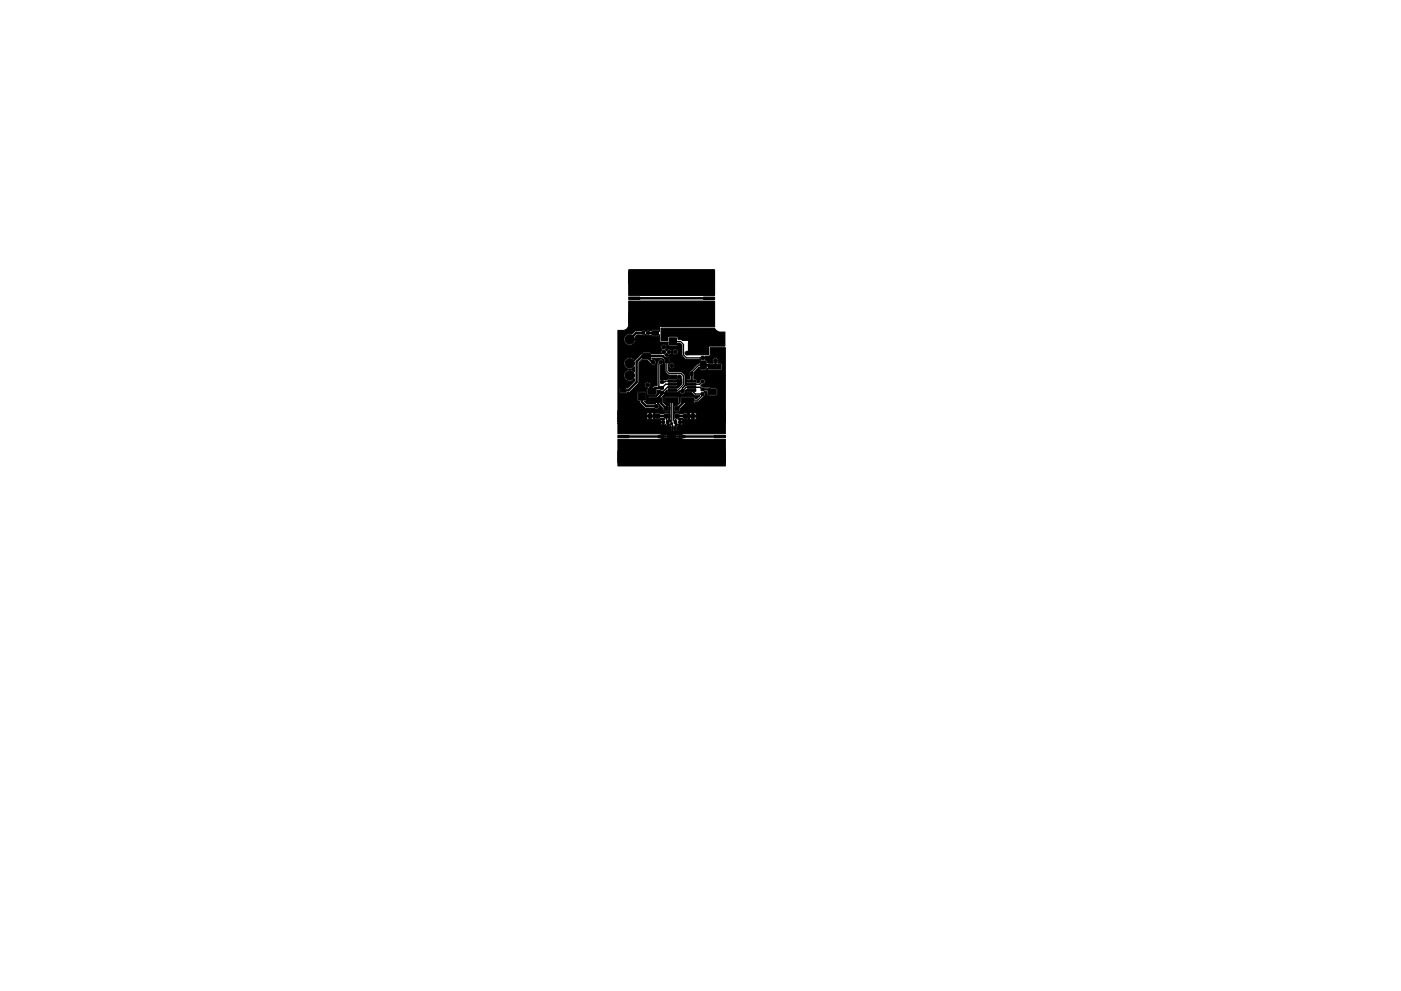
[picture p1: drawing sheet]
<svg xmlns="http://www.w3.org/2000/svg" width="297mm" height="210mm" viewBox="0 0 297 210" stroke-linecap="round" stroke-linejoin="round" font-family="sans-serif">
<g fill="#000" stroke="#000" stroke-width=".21">
<path d="M133.3 57.7h5.1v2.5h-5.1zM133.3 57.2h18.1l.1 5.5h-18.2zM133.3 66.4h5.1v2.4h-5.1zM133.3 63h2.3v.5h-2.3zM133.3 63.9h18.2v5.4h-11.5l-.2 .2v.8l-.4-.3h-1l-.3 .2-.9-.1-.3 .2-.3-.2h-1.7l-1 .7a1.23 1.23 0 0 0-1.6 1.1 1.23 1.23 0 0 0 1.4 1.3 1.23 1.23 0 0 0 .9-1.6l.5-.5h1.5l.3-.2 .2 .2h1l.3 .3h1l.4-.4 .1 1.5 1.7 .1 .2 .8h1.7l.1-.2v-.4h.5l.5 .4v2.2l.8 .8 3.2 .2-.3 .2v.5l-.4 .1-1.7 1.7v1.5l-.6 .1-.1 1.3-.7 .6h-.2l.6-.7v-2.2l-.7-.6h-2.5l-.3-.3 .1-1.1a.62 .62 0 0 0 .8 .6 .62 .62 0 0 0 .2-1 .62 .62 0 0 0-1 .3l-.1 .1v-.3l.3-.2v-1.2l-.2-.2h-.6l-.3-.3 .4-.3v.1a.61 .61 0 0 0 .8 .1 .61 .61 0 0 0 .3-.6l.1 .1a.62 .62 0 0 0 1 .5 .62 .62 0 0 0 0-1.1 .62 .62 0 0 0-1 .5l-.1-.1a.62 .62 0 0 0-.5-.4 .62 .62 0 0 0-.6 .3l-.2-.3a.61 .61 0 0 0 .1-.9 .61 .61 0 0 0-1 .1 .61 .61 0 0 0 .2 .9 .61 .61 0 0 0-.1 .9h-2.2l-.3-.4h-1.5l-1.7 1.8a1.23 1.23 0 0 0-1.8-.4 1.23 1.23 0 0 0-.1 1.9 1.23 1.23 0 0 0 1.8-.2v1.1a1.23 1.23 0 0 0-1.8-.1 1.23 1.23 0 0 0 0 1.8 1.23 1.23 0 0 0 1.8-.2v.5l-1.5 1.5-.3-.2-1.3 .1v1.1h1.3l.7-.1 2-2v-4.4l.7-.6 1.1 .1 .7 .7a.61 .61 0 0 0 .8 .4 .61 .61 0 0 0 .4-.8 .61 .61 0 0 0-.7-.4l-.2-.3h2.1l.5 .4v.7l.2 .1 .1 1.8 .7 .6h1.8l-.1 .1a.61 .61 0 0 0 .2 .8 .61 .61 0 0 0 .9-.2v1.2l-.9 .9v-1.7l-.2-.2-1.8-.1-.9 .3-.7-.1v-3.2a.62 .62 0 0 0 .7-.6 .62 .62 0 0 0-.7-.6 .62 .62 0 0 0-.6 .7l-.2 .3v4.6l-.5 .1-.4 .3h-.8a.61 .61 0 0 0 .1-1 .61 .61 0 0 0-1 .3 .61 .61 0 0 0 .6 .8l-.2 .3v.9l.4 .4h1.5l.3-.4v-.7h.8l-.3 .2v.5l-.7 .7h-1.4l-.2 .1 .1 1.3h1.4l-1.8 .1-.6-.6 .5-.2v-1.6l-.2-.2-1.7 .1-.1 1.8 .5 .1 .1 .4 1.2 1.1 1.9 .1a.62 .62 0 0 0 .9-.2 .62 .62 0 0 0-.3-.9h.1l1.1 1.1a.49 .49 0 0 0 .4 .6l.9-.1 .1-.7-.2-.4-.5-.1-.7-.7v-1l-.2-.1 .4-.4 .1-.5 .5-.5 .1 .3 .2 .1h1.8l.6-.3a.61 .61 0 0 0 .6 .7 .61 .61 0 0 0 .6-.7l.2-.3 .1 .6h1l.7 .7 1.1 .1-.6 .5h-.5l-.2-.3h-2.7l-.2 .1v1.1l-.7 .7a.52 .52 0 0 0-.7 .3l.2 .8 .9 .1a.5 .5 0 0 0 .3-.6l1.1-1.1h1.9l.1-.3 .8-.1 1.3-1.3 .1-.5-.2-.3h.6v.6l.4 .3h1.4l.3-.3 .1-1-.2-.3-3-.3-.3-.3 .3-.4 .5-.1 .1-.6-.2-.2h-.7l-.4 .7h-.5v-.7l-.6-.1 .1-1.4 1.1-1.2a.52 .52 0 0 0 .4 .7h1l.3-.4 .2 .4h2.8v-1.3l-.8-.1a.66 .66 0 0 0-.1-1 .66 .66 0 0 0-.9 .1v.9l-1.2-.1-.2-.5-.4-.1 .2-.4-.1-.4 1-.1 .1-1.7h3.2v18.2h-8.8l-.8 .3h-.8l-.2 .5 .2 .2h.8l.8 .2h8.8v5.7h-22.8v-5.7h8.8l.8-.2h.8l.2-.3-.2-.4h-.8l-.8-.3h-8.8v-2.1h9l.2 .2h.3v-.4h-.4l-.1 .2h-9v-.7h9l.1 .2h.4l-.1-.4h-.3l-.1 .2h-9v-.4h6.1l.2 .2h.4v-.6h.3v.6h.4l.1-.2v-.4h-1.3l-.1 .4h-6.1v-1h6.1l.1 .4h.5v-.6h.3v.6l.8-.2v.6l.2 .3 .7 .1 .3-.2h.7l.3 .1-.3 .1v1.1h.2a.2 .2 0 0 1 .3-.1 .2 .2 0 0 1 0 .4l.2 1.1 .6-.1v-1.5l.3 .5 .1 1.1h.9l.2-.8 .2-.4-.1-.3 .4 .1 .1-.4h.2l.1 .4 .3-.2v-.2h-.7l.1-.7h.2v.4h.4v-.4l-.9-.1 .3-.1h.6l.3 .2h.5l.7-.2 .1 .2h.4l.1-.6h.2v.6h.4l.2-.2-.1-.4h-1.2l-.1 .4h-.3v-1h.3l.1 .4h.5v-.6h.2v.6h.5l.1-.4-.3-.3-.9 .1-.2 .2-.7-.2h-.5l-.3 .2-1.5-.2-.4 .4 .2 .8-.2 .4v-3.6h1.1v-1.3l-.1-.1h-2.8l-.1 .2v1.1l1.2 .1v4l-.1-.4a.37 .37 0 0 1-.2-.3 .37 .37 0 0 1 .2-.3l-.1-.7-.4-.3-1.5 .2-.3-.2h-.6l-.3 .4h-.3v-.3l-.2-.2h-1l-.2 .3h-6.1v-17.7l1.5-.1 .7-.7zM136.2 70.3h.5v.6h-.5zM137.1 70.3h.5v.6h-.5zM136.3 77.8h1.5l.1 1.1h-1.6zM136.3 75h1.5l.1 1.1h-1.6zM137.4 79.7h1.6l.1 1.1h-1.6zM138.3 70.2h1.2l.1 .8-1.3 .1zM138.3 72.1h1.2l.1 .8-1.3 .1z"/>
<path d="M140.1 79.8h.5v.5h-.5zM141 75.8h.8v1.2h-.8zM141.9 71.7h1.5v1.5h-1.5zM143.5 75.8h.8v1.2h-.8zM145.8 76.6l1.1 .1-.1 1.6-1.1-.1zM146.4 79h.5v.5h-.5zM147.4 79h.5v.5h-.5zM148.7 79.7h.5v.5h-.5zM148.6 76.6l1.1 .1-.1 1.6-1.1-.1zM150.8 72.5h.8v.8h-.8zM150.8 74.1h.8v.7h-.8zM146.4 66.4h5.1v2.4h-5.1z"/>
<path d="M146.4 57.8h5.1v2.4h-5.1zM149.2 63h2.3v.5h-2.3zM150.2 79.8l1.5-.1 .1 1.1-1.6 .1zM150.2 77.3h2.7v1h-2.7zM152.4 74.1h.8v.7h-.8zM152.4 72.5h.8v.8h-.8zM131 87.1h5.1v2.4h-5.1zM131 95.7h5.1v2.4h-5.1zM131 92.4h2.4v.5h-2.4zM131.5 85h1.2v.8h-1.2zM131.5 82.4h1.2v.8h-1.2zM135.3 83.3h1.5v1.6h-1.5z"/>
<path d="M137.7 84.4h2.7v1h-2.7zM137.5 87.9h.7v.8h-.7zM137.4 82.5h1.6l.1 1.1h-1.6zM139 87.9h.8v.8h-.8zM140.5 92.5h.2v.2h-.2zM139.5 92.4l1.2 .1v.2l-1.2 .2zM140.5 93h.8v.2h-.8zM140.5 92.5h.8v.2h-.8zM140.5 92h.8v.2h-.8zM140.5 91.5h.8v.2h-.8zM140.1 82.1l.5-.1v.5l-.5 .1zM140.1 83h.5v.5h-.5z"/>
<path d="M140.1 80.8h.5v.5h-.5zM140.3 89.3h.5v.5h-.5zM141.1 84.4h2.7v1h-2.7zM140.9 87.9h.8v.7l-.8 .1zM140.9 86.3h.8v.8h-.8zM141.3 89.3h.5v.5h-.5zM141.5 93.4h.3v.8h-.3zM141.5 90.5h.3v.8h-.3zM142 93.4h.3v.8h-.3zM142 90.5h.3v.8h-.3zM142.5 93.4h.3v.8h-.3zM142.5 90.5h.3v.8h-.3z"/>
<path d="M141.5 91.5h1.7v1.7h-1.7zM143 93.4h.3v.8h-.3zM143 90.5h.3v.8h-.3zM143 89.3h.5l-.1 .5h-.5zM143.4 91.5h.8v.2h-.8zM143.4 92h.8v.2h-.8zM143.4 92.5h.8v.2h-.8zM143.4 93h.8v.2h-.8zM141.7 82.6h1.7v.4h-1.7zM141.7 82h1.7v.4h-1.7zM141.7 81.3h1.7v.4h-1.7zM141.7 80.7h1.7v.4h-1.7z"/>
<path d="M143.1 87.9h.8v.8h-.8zM143.1 86.3h.8v.8h-.8zM144 92.5h.2v.2h-.2zM144 92.5l1.2-.1v.5l-1.2-.2zM143.9 89.3h.5v.5h-.5zM144.4 84.4h2.7v1h-2.7zM144.9 87.9h.8v.8h-.8zM146.5 87.9h.8v.8h-.8zM145.7 80.7h1.8v.4h-1.8zM145.7 81.3h1.8v.4h-1.8zM145.7 82h1.8v.4h-1.8zM145.7 82.6h1.8v.4h-1.8z"/>
<path d="M148.7 80.7h.5v.5h-.5zM148.7 82.4h.5v.5h-.5zM148.7 83.3h.5v.5l-.5 .1zM150.2 82.6l1.5-.1 .1 1.1-1.6 .1zM148.7 95.7h5.1v2.4h-5.1zM148.7 87.1h5.1v2.4h-5.1zM151.5 92.4h2.3v.5h-2.3z"/>
<circle cx="131.7" cy="78.4" r=".4"/>
<circle cx="131.7" cy="77.1" r=".4"/>
<circle cx="131.8" cy="75.1" r=".4"/>
<circle cx="131.8" cy="72.9" r=".4"/>
<circle cx="131.9" cy="70.6" r=".4"/>
<circle cx="133.5" cy="74.6" r="1.01"/>
<circle cx="133.5" cy="77.1" r="1.01"/>
<circle cx="133.5" cy="79.6" r="1.01"/>
<circle cx="133.5" cy="72" r="1.01"/>
<circle cx="133.6" cy="70.2" r=".4"/>
<circle cx="133.8" cy="65.8" r=".2"/>
<circle cx="133.8" cy="64.4" r=".2"/>
<circle cx="133.8" cy="65.1" r=".2"/>
<circle cx="133.8" cy="62.2" r=".2"/>
<circle cx="133.8" cy="61.5" r=".2"/>
<circle cx="133.8" cy="60.8" r=".2"/>
<circle cx="134.6" cy="65.8" r=".2"/>
<circle cx="134.6" cy="65.1" r=".2"/>
<circle cx="134.6" cy="64.4" r=".2"/>
<circle cx="134.6" cy="62.2" r=".2"/>
<circle cx="134.6" cy="61.5" r=".2"/>
<circle cx="134.6" cy="60.8" r=".2"/>
<circle cx="135" cy="75.4" r=".4"/>
<circle cx="135.1" cy="72.9" r=".4"/>
<circle cx="135.1" cy="74" r=".4"/>
<circle cx="135.3" cy="71.5" r=".4"/>
<circle cx="135.4" cy="65.8" r=".2"/>
<circle cx="135.4" cy="65.1" r=".2"/>
<circle cx="135.4" cy="64.4" r=".2"/>
<circle cx="135.4" cy="62.2" r=".2"/>
<circle cx="135.4" cy="61.5" r=".2"/>
<circle cx="135.4" cy="60.8" r=".2"/>
<circle cx="136.2" cy="65.8" r=".2"/>
<circle cx="136.2" cy="65.1" r=".2"/>
<circle cx="136.2" cy="64.4" r=".2"/>
<circle cx="136.2" cy="62.2" r=".2"/>
<circle cx="136.2" cy="61.5" r=".2"/>
<circle cx="136.3" cy="60.8" r=".2"/>
<circle cx="136.9" cy="71.8" r=".4"/>
<circle cx="137.1" cy="65.8" r=".2"/>
<circle cx="137.1" cy="65.1" r=".2"/>
<circle cx="137.1" cy="64.4" r=".2"/>
<circle cx="137.1" cy="62.2" r=".2"/>
<circle cx="137.1" cy="61.5" r=".2"/>
<circle cx="137.1" cy="60.8" r=".2"/>
<circle cx="137.9" cy="65.8" r=".2"/>
<circle cx="137.9" cy="64.4" r=".2"/>
<circle cx="137.9" cy="65.1" r=".2"/>
<circle cx="137.9" cy="62.2" r=".2"/>
<circle cx="137.9" cy="61.5" r=".2"/>
<circle cx="137.9" cy="60.8" r=".2"/>
<circle cx="138.5" cy="76.9" r=".4"/>
<circle cx="138.7" cy="65.8" r=".2"/>
<circle cx="138.7" cy="64.4" r=".2"/>
<circle cx="138.7" cy="65.1" r=".2"/>
<circle cx="138.7" cy="62.2" r=".2"/>
<circle cx="138.7" cy="61.5" r=".2"/>
<circle cx="138.8" cy="60.8" r=".2"/>
<circle cx="139.3" cy="74.6" r=".4"/>
<circle cx="139.6" cy="65.1" r=".2"/>
<circle cx="139.6" cy="64.4" r=".2"/>
<circle cx="139.6" cy="62.2" r=".2"/>
<circle cx="139.6" cy="61.5" r=".2"/>
<circle cx="140.1" cy="76.8" r=".4"/>
<circle cx="140.4" cy="65.1" r=".2"/>
<circle cx="140.4" cy="64.4" r=".2"/>
<circle cx="140.4" cy="62.2" r=".2"/>
<circle cx="140.4" cy="61.5" r=".2"/>
<circle cx="140.7" cy="73.6" r=".4"/>
<circle cx="140.7" cy="74.7" r=".4"/>
<circle cx="141.2" cy="65.1" r=".2"/>
<circle cx="141.2" cy="64.4" r=".2"/>
<circle cx="141.2" cy="62.2" r=".2"/>
<circle cx="141.2" cy="61.5" r=".2"/>
<circle cx="141.8" cy="74.7" r=".4"/>
<circle cx="142.1" cy="65.1" r=".2"/>
<circle cx="142.1" cy="64.4" r=".2"/>
<circle cx="142.1" cy="62.2" r=".2"/>
<circle cx="142.1" cy="61.5" r=".2"/>
<circle cx="142.4" cy="77.6" r=".4"/>
<circle cx="142.6" cy="76.2" r=".4"/>
<circle cx="142.9" cy="65.1" r=".2"/>
<circle cx="142.9" cy="64.4" r=".2"/>
<circle cx="142.9" cy="62.2" r=".2"/>
<circle cx="142.9" cy="61.5" r=".2"/>
<circle cx="143.1" cy="74.7" r=".4"/>
<circle cx="143.7" cy="65.1" r=".2"/>
<circle cx="143.7" cy="64.4" r=".2"/>
<circle cx="143.7" cy="62.2" r=".2"/>
<circle cx="143.7" cy="61.5" r=".2"/>
<circle cx="144.1" cy="80" r=".4"/>
<circle cx="144.6" cy="65.1" r=".2"/>
<circle cx="144.6" cy="64.4" r=".2"/>
<circle cx="144.6" cy="62.2" r=".2"/>
<circle cx="144.6" cy="61.5" r=".2"/>
<circle cx="144.7" cy="78" r=".4"/>
<circle cx="145.4" cy="64.4" r=".2"/>
<circle cx="145.4" cy="65.1" r=".2"/>
<circle cx="145.4" cy="62.2" r=".2"/>
<circle cx="145.4" cy="61.5" r=".2"/>
<circle cx="145.7" cy="74.9" r=".4"/>
<circle cx="146.2" cy="65.9" r=".2"/>
<circle cx="146.2" cy="60.7" r=".2"/>
<circle cx="146.2" cy="65.1" r=".2"/>
<circle cx="146.2" cy="64.4" r=".2"/>
<circle cx="146.2" cy="62.2" r=".2"/>
<circle cx="146.2" cy="61.5" r=".2"/>
<circle cx="147" cy="65.9" r=".2"/>
<circle cx="147.1" cy="60.7" r=".2"/>
<circle cx="147.1" cy="65.1" r=".2"/>
<circle cx="147.1" cy="64.4" r=".2"/>
<circle cx="147.1" cy="62.2" r=".2"/>
<circle cx="147.1" cy="61.5" r=".2"/>
<circle cx="147.6" cy="73.3" r=".4"/>
<circle cx="147.9" cy="65.9" r=".2"/>
<circle cx="147.9" cy="60.7" r=".2"/>
<circle cx="147.9" cy="65.1" r=".2"/>
<circle cx="147.9" cy="64.4" r=".2"/>
<circle cx="147.9" cy="62.2" r=".2"/>
<circle cx="147.9" cy="61.5" r=".2"/>
<circle cx="148.7" cy="65.9" r=".2"/>
<circle cx="148.7" cy="60.7" r=".2"/>
<circle cx="148.7" cy="64.4" r=".2"/>
<circle cx="148.7" cy="65.1" r=".2"/>
<circle cx="148.7" cy="62.2" r=".2"/>
<circle cx="148.7" cy="61.5" r=".2"/>
<circle cx="149" cy="75.9" r=".4"/>
<circle cx="149.2" cy="71.9" r=".4"/>
<circle cx="149.5" cy="65.9" r=".2"/>
<circle cx="149.5" cy="60.7" r=".2"/>
<circle cx="149.6" cy="64.4" r=".2"/>
<circle cx="149.6" cy="65.1" r=".2"/>
<circle cx="149.6" cy="62.2" r=".2"/>
<circle cx="149.6" cy="61.5" r=".2"/>
<circle cx="150.4" cy="65.9" r=".2"/>
<circle cx="150.4" cy="60.7" r=".2"/>
<circle cx="150.4" cy="64.4" r=".2"/>
<circle cx="150.4" cy="65.1" r=".2"/>
<circle cx="150.4" cy="62.2" r=".2"/>
<circle cx="150.4" cy="61.5" r=".2"/>
<circle cx="150.5" cy="75.9" r=".4"/>
<circle cx="150.8" cy="70.6" r=".4"/>
<circle cx="151.2" cy="65.9" r=".2"/>
<circle cx="151.2" cy="60.7" r=".2"/>
<circle cx="151.2" cy="64.4" r=".2"/>
<circle cx="151.2" cy="65.1" r=".2"/>
<circle cx="151.2" cy="62.2" r=".2"/>
<circle cx="151.2" cy="61.5" r=".2"/>
<circle cx="151.7" cy="76.5" r=".4"/>
<circle cx="151.8" cy="70.6" r=".4"/>
<circle cx="153" cy="79.2" r=".4"/>
<circle cx="153.1" cy="76.2" r=".4"/>
<circle cx="153.2" cy="72.6" r=".4"/>
<circle cx="131.3" cy="90" r=".2"/>
<circle cx="131.3" cy="91.5" r=".2"/>
<circle cx="131.3" cy="90.8" r=".2"/>
<circle cx="131.4" cy="94.5" r=".2"/>
<circle cx="131.4" cy="95.2" r=".2"/>
<circle cx="131.4" cy="93.8" r=".2"/>
<circle cx="131.6" cy="80" r=".4"/>
<circle cx="131.8" cy="84.1" r=".4"/>
<circle cx="131.9" cy="81.6" r=".4"/>
<circle cx="132.2" cy="98.5" r=".2"/>
<circle cx="132.3" cy="90.8" r=".2"/>
<circle cx="132.3" cy="91.5" r=".2"/>
<circle cx="132.3" cy="94.5" r=".2"/>
<circle cx="132.3" cy="93.8" r=".2"/>
<circle cx="132.3" cy="86.4" r=".2"/>
<circle cx="132.9" cy="84.1" r=".4"/>
<circle cx="133" cy="81.6" r=".4"/>
<circle cx="133.1" cy="98.5" r=".2"/>
<circle cx="133.2" cy="90" r=".2"/>
<circle cx="133.3" cy="91.5" r=".2"/>
<circle cx="133.3" cy="90.8" r=".2"/>
<circle cx="133.3" cy="95.2" r=".2"/>
<circle cx="133.3" cy="94.5" r=".2"/>
<circle cx="133.3" cy="93.8" r=".2"/>
<circle cx="133.3" cy="86.4" r=".2"/>
<circle cx="134.1" cy="98.5" r=".2"/>
<circle cx="134.2" cy="91.5" r=".2"/>
<circle cx="134.2" cy="90.8" r=".2"/>
<circle cx="134.2" cy="94.5" r=".2"/>
<circle cx="134.2" cy="93.8" r=".2"/>
<circle cx="134.2" cy="86.4" r=".2"/>
<circle cx="135.1" cy="98.5" r=".2"/>
<circle cx="135.1" cy="90" r=".2"/>
<circle cx="135.2" cy="90.8" r=".2"/>
<circle cx="135.2" cy="91.5" r=".2"/>
<circle cx="135.2" cy="94.5" r=".2"/>
<circle cx="135.2" cy="95.2" r=".2"/>
<circle cx="135.2" cy="93.8" r=".2"/>
<circle cx="135.2" cy="86.4" r=".2"/>
<circle cx="136.1" cy="95.3" r=".2"/>
<circle cx="136.1" cy="91.5" r=".2"/>
<circle cx="136.1" cy="90.8" r=".2"/>
<circle cx="136.1" cy="94.5" r=".2"/>
<circle cx="136.1" cy="93.8" r=".2"/>
<circle cx="136.2" cy="81.6" r=".4"/>
<circle cx="136.5" cy="90" r=".2"/>
<circle cx="137" cy="89.4" r=".2"/>
<circle cx="137" cy="87.2" r=".2"/>
<circle cx="137.1" cy="95.3" r=".2"/>
<circle cx="137.1" cy="90.8" r=".2"/>
<circle cx="137.1" cy="91.5" r=".2"/>
<circle cx="137.1" cy="94.5" r=".2"/>
<circle cx="137.1" cy="93.8" r=".2"/>
<circle cx="137.3" cy="81.7" r=".4"/>
<circle cx="137.3" cy="90" r=".2"/>
<circle cx="137.8" cy="89.5" r=".2"/>
<circle cx="137.8" cy="87.2" r=".2"/>
<circle cx="138" cy="95.3" r=".2"/>
<circle cx="138" cy="90.8" r=".2"/>
<circle cx="138" cy="91.5" r=".2"/>
<circle cx="138" cy="94.5" r=".2"/>
<circle cx="138" cy="93.8" r=".2"/>
<circle cx="138.3" cy="90" r=".2"/>
<circle cx="138.8" cy="89.5" r=".2"/>
<circle cx="138.8" cy="87.2" r=".2"/>
<circle cx="139" cy="95.3" r=".2"/>
<circle cx="139" cy="91.5" r=".2"/>
<circle cx="139" cy="90.8" r=".2"/>
<circle cx="139" cy="94.5" r=".2"/>
<circle cx="139" cy="93.8" r=".2"/>
<circle cx="139.2" cy="86.2" r=".4"/>
<circle cx="139.3" cy="90" r=".2"/>
<circle cx="139.8" cy="89.5" r=".2"/>
<circle cx="139.8" cy="87.2" r=".2"/>
<circle cx="139.9" cy="91.5" r=".2"/>
<circle cx="139.9" cy="95.2" r=".2"/>
<circle cx="139.9" cy="90.8" r=".2"/>
<circle cx="139.9" cy="94.5" r=".2"/>
<circle cx="139.9" cy="93.8" r=".2"/>
<circle cx="140.9" cy="95.7" r=".2"/>
<circle cx="140.9" cy="95" r=".2"/>
<circle cx="140.9" cy="94.3" r=".2"/>
<circle cx="141" cy="93.7" r=".2"/>
<circle cx="141" cy="91" r=".2"/>
<circle cx="141.6" cy="95" r=".2"/>
<circle cx="141.6" cy="95.8" r=".2"/>
<circle cx="141.6" cy="90.3" r=".2"/>
<circle cx="142" cy="93" r=".2"/>
<circle cx="142" cy="92.1" r=".2"/>
<circle cx="142.4" cy="92.5" r=".2"/>
<circle cx="142.4" cy="95.7" r=".2"/>
<circle cx="142.4" cy="95" r=".2"/>
<circle cx="142.4" cy="89.9" r=".2"/>
<circle cx="142.8" cy="93" r=".2"/>
<circle cx="142.8" cy="92.1" r=".2"/>
<circle cx="143.1" cy="95" r=".2"/>
<circle cx="143.1" cy="95.7" r=".2"/>
<circle cx="143.3" cy="90.3" r=".2"/>
<circle cx="143.8" cy="93.7" r=".2"/>
<circle cx="143.8" cy="91" r=".2"/>
<circle cx="143.9" cy="95" r=".2"/>
<circle cx="143.9" cy="95.7" r=".2"/>
<circle cx="143.9" cy="94.3" r=".2"/>
<circle cx="144.2" cy="81.1" r=".4"/>
<circle cx="144.7" cy="83" r=".4"/>
<circle cx="144.7" cy="95.2" r=".2"/>
<circle cx="144.7" cy="93.7" r=".2"/>
<circle cx="144.7" cy="94.4" r=".2"/>
<circle cx="144.8" cy="91.5" r=".2"/>
<circle cx="144.8" cy="90.8" r=".2"/>
<circle cx="145.1" cy="87.1" r=".2"/>
<circle cx="145.2" cy="89.4" r=".2"/>
<circle cx="145.3" cy="90.1" r=".2"/>
<circle cx="145.6" cy="91.5" r=".2"/>
<circle cx="145.6" cy="90.8" r=".2"/>
<circle cx="145.6" cy="94.4" r=".2"/>
<circle cx="145.6" cy="93.7" r=".2"/>
<circle cx="145.6" cy="95.2" r=".2"/>
<circle cx="145.9" cy="87.1" r=".2"/>
<circle cx="146" cy="89.5" r=".2"/>
<circle cx="146.1" cy="90.1" r=".2"/>
<circle cx="146.6" cy="95.2" r=".2"/>
<circle cx="146.6" cy="90.8" r=".2"/>
<circle cx="146.6" cy="91.5" r=".2"/>
<circle cx="146.6" cy="94.4" r=".2"/>
<circle cx="146.6" cy="93.7" r=".2"/>
<circle cx="146.9" cy="87.1" r=".2"/>
<circle cx="147" cy="89.5" r=".2"/>
<circle cx="147.1" cy="90.1" r=".2"/>
<circle cx="147.5" cy="95.2" r=".2"/>
<circle cx="147.6" cy="91.5" r=".2"/>
<circle cx="147.6" cy="90.8" r=".2"/>
<circle cx="147.6" cy="94.4" r=".2"/>
<circle cx="147.6" cy="93.7" r=".2"/>
<circle cx="147.8" cy="87.1" r=".2"/>
<circle cx="147.9" cy="89.5" r=".2"/>
<circle cx="148.1" cy="90.1" r=".2"/>
<circle cx="148.5" cy="95.2" r=".2"/>
<circle cx="148.6" cy="91.5" r=".2"/>
<circle cx="148.6" cy="90.8" r=".2"/>
<circle cx="148.6" cy="94.4" r=".2"/>
<circle cx="148.6" cy="93.7" r=".2"/>
<circle cx="149.5" cy="91.5" r=".2"/>
<circle cx="149.5" cy="90.8" r=".2"/>
<circle cx="149.5" cy="95.2" r=".2"/>
<circle cx="149.5" cy="94.4" r=".2"/>
<circle cx="149.5" cy="93.7" r=".2"/>
<circle cx="149.6" cy="90" r=".2"/>
<circle cx="149.8" cy="98.5" r=".2"/>
<circle cx="149.8" cy="86.4" r=".2"/>
<circle cx="150.5" cy="91.5" r=".2"/>
<circle cx="150.5" cy="90.8" r=".2"/>
<circle cx="150.5" cy="94.4" r=".2"/>
<circle cx="150.5" cy="93.7" r=".2"/>
<circle cx="150.7" cy="98.5" r=".2"/>
<circle cx="150.8" cy="86.4" r=".2"/>
<circle cx="151.5" cy="91.5" r=".2"/>
<circle cx="151.5" cy="90.8" r=".2"/>
<circle cx="151.5" cy="95.2" r=".2"/>
<circle cx="151.5" cy="94.4" r=".2"/>
<circle cx="151.5" cy="93.7" r=".2"/>
<circle cx="151.5" cy="90" r=".2"/>
<circle cx="151.7" cy="98.5" r=".2"/>
<circle cx="151.7" cy="86.4" r=".2"/>
<circle cx="152.5" cy="90.8" r=".2"/>
<circle cx="152.5" cy="91.5" r=".2"/>
<circle cx="152.5" cy="94.4" r=".2"/>
<circle cx="152.5" cy="93.7" r=".2"/>
<circle cx="152.6" cy="98.5" r=".2"/>
<circle cx="152.7" cy="86.4" r=".2"/>
<circle cx="153" cy="84.7" r=".4"/>
<circle cx="153" cy="81" r=".4"/>
<circle cx="153" cy="82.9" r=".4"/>
<circle cx="153.5" cy="91.5" r=".2"/>
<circle cx="153.5" cy="90.8" r=".2"/>
<circle cx="153.5" cy="95.2" r=".2"/>
<circle cx="153.5" cy="94.4" r=".2"/>
<circle cx="153.5" cy="93.7" r=".2"/>
<circle cx="153.5" cy="90" r=".2"/>
</g>
<g fill="none" stroke="#000" stroke-width=".51">
<path d="M134.2 63.3h15.8M136.4 70.6h-1.5l-1.4 1.4M137.1 75.5l1.4 1.4M137.4 70.6l1.5 .1M141.4 76.4l-.9-.9h-4.3l-1.2 1.2v4.4l-1.8 1.7h-1.1M146.7 79.2l-.1 1.6M146.7 79.6h-.1M148.7 77.4l.4 .4M149.1 77.4h.9l.3 .4h1.2M151.7 76.5v1.1M131.8 92.6h8M136.1 83.9v1.3l.9 1h2.2"/>
<path d="M140.4 83.3v.3l-1.3 1.3M145 92.6h7.5"/>
</g>
<path d="M140.1 76.8l-.4 .4v4.8l.3 .3h.4l.7-.8h1.4M145.6 75.9h3.4M149.1 77.4h-.9l-1.5 1.6v.2M142.5 82.2h-1l-1.1 1.1M142.5 80.9h-1.4l-.2 .1h-.5M146.6 82.8l.8 .8h1.5v.3l-1 1h-2.1M148.9 82.6l-.4-.4h-3l-.8 .8M148.9 80.9l-.5 .6h-1.8" fill="none" stroke="#000" stroke-width=".3"/>
<path d="M141.4 76.4v2.3l.5 .5h2.5l.5 .5v1.9l-1.2 1.2h-1.2M142.6 72.4h1.7l.6 .7v2.2l.7 .6M141.3 88.3v.7l.3 .2v1.7M141.6 89.6h.1M141.6 90.9h.1M142.4 84.9h.1M142.4 84.9v5.2l.2 .2v.6M143.5 88.3v.4l-.3 .4 .1 1.2-.2 .2v.4" fill="none" stroke="#000" stroke-width=".25"/>
<path d="M139.1 84.9h.4l1.8 1.8M140.4 82.3h-1.4l-.8 .8M141.3 88.3h-1.9M143.5 88.3h1.8M145.8 84.9h-.4l-1.9 1.8M148.9 82.6h1.6l.5 .5" fill="none" stroke="#000" stroke-width=".52"/>
<path d="M140.2 69.6h11.3l.7 .8 1.5 .1v2.9h-3.4l-.1 1.9h-4.2v-3l-1.3-.1-.4-.2h-.5l-.1-.5-.3-.2h-1.6l-.2 .2-.1 .7h-1.3z" fill="#000" stroke="#000" stroke-width=".25"/>
</svg>
